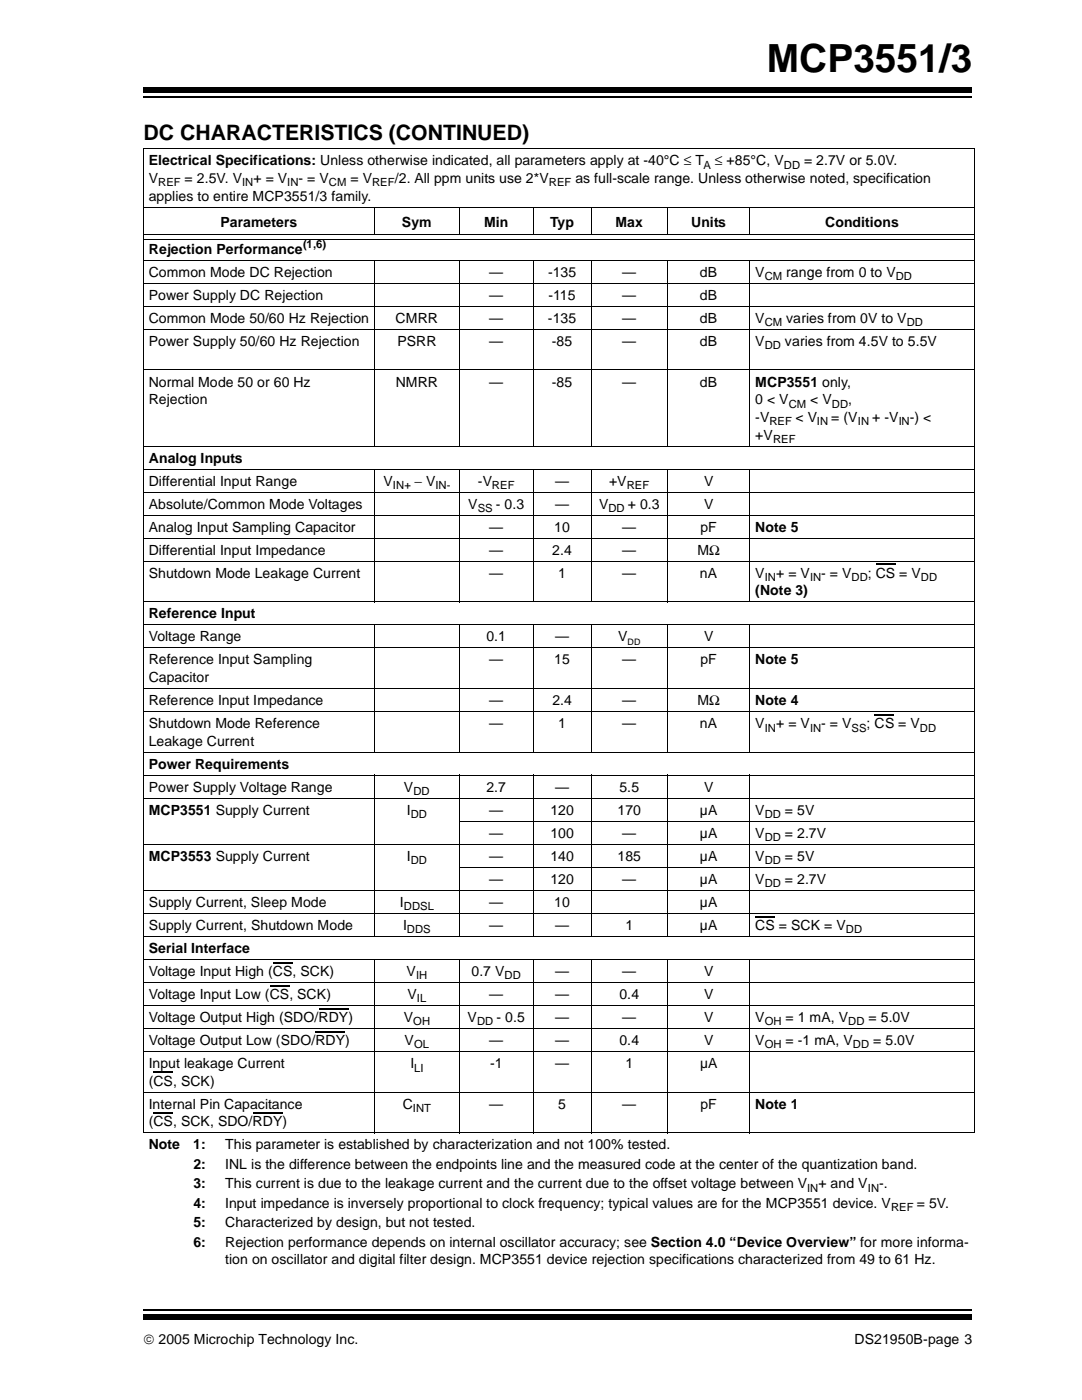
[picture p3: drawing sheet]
<svg xmlns="http://www.w3.org/2000/svg" width="216mm" height="279mm" viewBox="0 0 216 279" stroke-linecap="round" stroke-linejoin="round" font-family="sans-serif">
<defs><g id="words">
<text font-size="7.7" x="152.7" y="14.4">MCP3551/3</text>
<text font-size="4.2" x="28.6" y="27.9">DC CHARACTERISTICS (CONTINUED)</text>
<g font-size="2.8">
<text x="29.6" y="32.9">Electrical Specifications: Unless otherwise indicated, all parameters apply at -40°C ≤ T</text>
<text x="142.4" y="32.9">≤ +85°C, V</text>
<text x="160.2" y="32.9">= 2.7V or 5.0V.</text>
<text x="29.6" y="40">applies to entire MCP3551/3 family.</text>
<text x="29.6" y="36.4">V</text>
<text x="36.8" y="36.4">= 2.5V. V</text>
<text x="50.5" y="36.4">+ = V</text>
<text x="59.5" y="36.4">- = V</text>
<text x="69.8" y="36.4">= V</text>
<text x="78.7" y="36.4">/2. All ppm units use 2*V</text>
<text x="114.6" y="36.4">as full-scale range. Unless otherwise noted, specification</text>
<text x="43.9" y="45.3">Parameters</text>
<text x="80.1" y="45.3">Sym</text>
<text x="96.4" y="45.3">Min</text>
<text x="109.6" y="45.3">Typ</text>
<text x="122.6" y="45.3">Max</text>
<text x="137.7" y="45.3">Units</text>
<text x="164.4" y="45.3">Conditions</text>
<text x="29.6" y="50.6">Rejection Performance</text>
<text x="29.6" y="55.2">Common Mode DC Rejection</text>
<text x="29.6" y="59.7">Power Supply DC Rejection</text>
<text x="97.4" y="59.7">—</text>
<text x="97.4" y="55.2">—</text>
<text x="109.2" y="55.2">-135</text>
<text x="109.2" y="59.7">-115</text>
<text x="123.9" y="59.7">—</text>
<text x="123.9" y="55.2">—</text>
<text x="139.4" y="59.7">dB</text>
<text x="139.4" y="55.2">dB</text>
<text x="150.4" y="55.2">V</text>
<text x="156.6" y="55.2">range from 0 to V</text>
<text x="29.6" y="64.3">Common Mode 50/60 Hz Rejection</text>
<text x="78.8" y="64.3">CMRR</text>
<text x="97.4" y="64.3">—</text>
<text x="109.2" y="64.3">-135</text>
<text x="123.9" y="64.3">—</text>
<text x="139.4" y="64.3">dB</text>
<text x="150.4" y="64.3">V</text>
<text x="156.6" y="64.3">varies from 0V to V</text>
<text x="29.6" y="68.9">Power Supply 50/60 Hz Rejection</text>
<text x="79.2" y="68.9">PSRR</text>
<text x="97.4" y="68.9">—</text>
<text x="109.9" y="68.9">-85</text>
<text x="123.9" y="68.9">—</text>
<text x="139.4" y="68.9">dB</text>
<text x="150.4" y="68.9">V</text>
<text x="156.4" y="68.9">varies from 4.5V to 5.5V</text>
<text x="29.6" y="77">Normal Mode 50 or 60 Hz</text>
<text x="78.8" y="77">NMRR</text>
<text x="97.5" y="77">—</text>
<text x="109.9" y="77">-85</text>
<text x="124" y="77">—</text>
<text x="139.4" y="77">dB</text>
<text x="150.5" y="77">MCP3551 only,</text>
<text x="29.6" y="80.6">Rejection</text>
<text x="150.5" y="80.6">0 &lt; V</text>
<text x="161.4" y="80.6">&lt; V</text>
<text x="169" y="80.6">,</text>
<text x="150.5" y="84.1">-V</text>
<text x="150.5" y="87.6">+V</text>
<text x="158.5" y="84.1">&lt; V</text>
<text x="165.6" y="84.1">= (V</text>
<text x="173.8" y="84.1">+ -V</text>
<text x="181.3" y="84.1">-) &lt;</text>
<text x="29.6" y="92.2">Analog Inputs</text>
<text x="29.6" y="101.4">Absolute/Common Mode Voltages</text>
<text x="29.6" y="96.8">Differential Input Range</text>
<text x="76.4" y="96.8">V</text>
<text x="82.6" y="96.8">− V</text>
<text x="93.3" y="101.4">V</text>
<text x="95.2" y="96.8">-V</text>
<text x="98.8" y="101.4">- 0.3</text>
<text x="110.6" y="96.8">—</text>
<text x="110.6" y="101.4">—</text>
<text x="119.3" y="101.4">V</text>
<text x="121.4" y="96.8">+V</text>
<text x="125.1" y="101.4">+ 0.3</text>
<text x="140.2" y="96.8">V</text>
<text x="140.3" y="101.4">V</text>
<text x="29.6" y="106">Analog Input Sampling Capacitor</text>
<text x="97.5" y="106">—</text>
<text x="110.4" y="106">10</text>
<text x="124" y="106">—</text>
<text x="139.5" y="106">pF</text>
<text x="150.5" y="106">Note 5</text>
<text x="29.6" y="110.5">Differential Input Impedance</text>
<text x="97.5" y="110.5">—</text>
<text x="110" y="110.5">2.4</text>
<text x="124" y="110.5">—</text>
<text x="138.9" y="110.5">MΩ</text>
<text x="29.6" y="115.1">Shutdown Mode Leakage Current</text>
<text x="97.5" y="115.1">—</text>
<text x="111.2" y="115.1">1</text>
<text x="124" y="115.1">—</text>
<text x="139.4" y="115.1">nA</text>
<text x="150.5" y="118.7">(Note 3)</text>
<text x="150.5" y="115.1">V</text>
<text x="154.6" y="115.1">+ = V</text>
<text x="163.6" y="115.1">- = V</text>
<text x="172.9" y="115.1">; CS = V</text>
<text x="29.6" y="123.2">Reference Input</text>
<text x="29.6" y="127.8">Voltage Range</text>
<text x="96.9" y="127.8">0.1</text>
<text x="110.6" y="127.8">—</text>
<text x="123.1" y="127.8">V</text>
<text x="140.2" y="127.8">V</text>
<text x="29.6" y="132.4">Reference Input Sampling</text>
<text x="29.6" y="135.9">Capacitor</text>
<text x="97.5" y="132.4">—</text>
<text x="110.4" y="132.4">15</text>
<text x="124" y="132.4">—</text>
<text x="139.5" y="132.4">pF</text>
<text x="150.5" y="132.4">Note 5</text>
<text x="29.6" y="140.5">Reference Input Impedance</text>
<text x="97.5" y="140.5">—</text>
<text x="110" y="140.5">2.4</text>
<text x="124" y="140.5">—</text>
<text x="138.9" y="140.5">MΩ</text>
<text x="150.5" y="140.5">Note 4</text>
<text x="29.6" y="145.1">Shutdown Mode Reference</text>
<text x="29.6" y="148.6">Leakage Current</text>
<text x="97.5" y="145.1">—</text>
<text x="111.2" y="145.1">1</text>
<text x="124" y="145.1">—</text>
<text x="139.4" y="145.1">nA</text>
<text x="150.5" y="145.1">V</text>
<text x="154.6" y="145.1">+ = V</text>
<text x="163.6" y="145.1">- = V</text>
<text x="172.6" y="145.1">; CS = V</text>
<text x="29.6" y="153.2">Power Requirements</text>
<text x="29.6" y="157.8">Power Supply Voltage Range</text>
<text x="80.5" y="157.8">V</text>
<text x="96.9" y="157.8">2.7</text>
<text x="110.6" y="157.8">—</text>
<text x="123.4" y="157.8">5.5</text>
<text x="140.2" y="157.8">V</text>
<text x="29.6" y="162.4">MCP3551 Supply Current</text>
<text x="81" y="162.4">I</text>
<text x="97.5" y="167">—</text>
<text x="97.5" y="162.4">—</text>
<text x="109.6" y="167">100</text>
<text x="109.6" y="162.4">120</text>
<text x="123" y="162.4">170</text>
<text x="124" y="167">—</text>
<text x="139.4" y="167">µA</text>
<text x="139.4" y="162.4">µA</text>
<text x="150.5" y="167">V</text>
<text x="150.5" y="162.4">V</text>
<text x="156.4" y="162.4">= 5V</text>
<text x="156.4" y="167">= 2.7V</text>
<text x="29.6" y="171.6">MCP3553 Supply Current</text>
<text x="81" y="171.6">I</text>
<text x="97.5" y="171.6">—</text>
<text x="109.6" y="171.6">140</text>
<text x="123" y="171.6">185</text>
<text x="139.4" y="171.6">µA</text>
<text x="150.5" y="171.6">V</text>
<text x="156.4" y="171.6">= 5V</text>
<text x="97.5" y="176.1">—</text>
<text x="109.6" y="176.1">120</text>
<text x="124" y="176.1">—</text>
<text x="139.4" y="176.1">µA</text>
<text x="150.5" y="176.1">V</text>
<text x="156.4" y="176.1">= 2.7V</text>
<text x="29.6" y="180.8">Supply Current, Sleep Mode</text>
<text x="29.6" y="185.3">Supply Current, Shutdown Mode</text>
<text x="79.7" y="180.8">I</text>
<text x="80.3" y="185.3">I</text>
<text x="97.5" y="180.8">—</text>
<text x="97.5" y="185.3">—</text>
<text x="110.4" y="180.8">10</text>
<text x="110.6" y="185.3">—</text>
<text x="124.6" y="185.3">1</text>
<text x="139.4" y="180.8">µA</text>
<text x="139.4" y="185.3">µA</text>
<text x="150.5" y="185.3">CS = SCK = V</text>
<text x="29.6" y="189.9">Serial Interface</text>
<text x="29.6" y="194.5">Voltage Input High (CS, SCK)</text>
<text x="81" y="194.5">V</text>
<text x="93.9" y="194.5">0.7 V</text>
<text x="110.6" y="194.5">—</text>
<text x="124" y="194.5">—</text>
<text x="140.2" y="194.5">V</text>
<text x="29.6" y="199.1">Voltage Input Low (CS, SCK)</text>
<text x="29.6" y="203.7">Voltage Output High (SDO/RDY)</text>
<text x="80.4" y="203.7">V</text>
<text x="81.2" y="199.1">V</text>
<text x="93.1" y="203.7">V</text>
<text x="97.5" y="199.1">—</text>
<text x="98.9" y="203.7">- 0.5</text>
<text x="110.6" y="199.1">—</text>
<text x="110.6" y="203.7">—</text>
<text x="123.4" y="199.1">0.4</text>
<text x="124" y="203.7">—</text>
<text x="140.3" y="199.1">V</text>
<text x="140.3" y="203.7">V</text>
<text x="150.5" y="203.7">V</text>
<text x="156.5" y="203.7">= 1 mA, V</text>
<text x="173" y="203.7">= 5.0V</text>
<text x="29.6" y="208.3">Voltage Output Low (SDO/RDY)</text>
<text x="80.6" y="208.3">V</text>
<text x="97.5" y="208.3">—</text>
<text x="110.6" y="208.3">—</text>
<text x="123.4" y="208.3">0.4</text>
<text x="140.3" y="208.3">V</text>
<text x="150.5" y="208.3">V</text>
<text x="156.5" y="208.3">= -1 mA, V</text>
<text x="173.9" y="208.3">= 5.0V</text>
<text x="29.6" y="212.9">Input leakage Current</text>
<text x="81.7" y="212.9">I</text>
<text x="97.6" y="212.9">-1</text>
<text x="110.6" y="212.9">—</text>
<text x="124.6" y="212.9">1</text>
<text x="139.5" y="212.9">µA</text>
<text x="29.6" y="216.4">(CS, SCK)</text>
<text x="29.6" y="221">Internal Pin Capacitance</text>
<text x="80.2" y="221">C</text>
<text x="97.5" y="221">—</text>
<text x="111.2" y="221">5</text>
<text x="124" y="221">—</text>
<text x="139.5" y="221">pF</text>
<text x="150.5" y="221">Note 1</text>
<text x="29.6" y="224.5">(CS, SCK, SDO/RDY)</text>
<text x="29.6" y="229.1">Note</text>
<text x="38.5" y="229.1">1:</text>
<text x="38.5" y="233">2:</text>
<text x="44.9" y="229.1">This parameter is established by characterization and not 100% tested.</text>
<text x="44.9" y="233">INL is the difference between the endpoints line and the measured code at the center of the quantization band.</text>
<text x="38.5" y="236.9">3:</text>
<text x="44.9" y="236.9">This current is due to the leakage current and the current due to the offset voltage between V</text>
<text x="163.1" y="236.9">+ and V</text>
<text x="175.1" y="236.9">-.</text>
<text x="38.5" y="244.6">5:</text>
<text x="38.5" y="240.7">4:</text>
<text x="44.9" y="244.6">Characterized by design, but not tested.</text>
<text x="44.9" y="240.7">Input impedance is inversely proportional to clock frequency; typical values are for the MCP3551 device. V</text>
<text x="182.6" y="240.7">= 5V.</text>
<text x="38.5" y="248.5">6:</text>
<text x="44.9" y="248.5">Rejection performance depends on internal oscillator accuracy; see Section 4.0 “Device Overview” for more informa-</text>
<text x="44.9" y="252">tion on oscillator and digital filter design. MCP3551 device rejection specifications characterized from 49 to 61 Hz.</text>
<text x="28.6" y="267.8">© 2005 Microchip Technology Inc.</text>
<text x="170.2" y="267.8">DS21950B-page 3</text>
</g>
<g font-size="2.2">
<text x="140.1" y="33.7">A</text>
<text x="156.1" y="33.7">DD</text>
<text x="31.5" y="37.2">REF</text>
<text x="48.2" y="37.2">IN</text>
<text x="57.2" y="37.2">IN</text>
<text x="65.5" y="37.2">CM</text>
<text x="74.1" y="37.2">REF</text>
<text x="109.3" y="37.2">REF</text>
<text x="60.4" y="49.4">(1,6)</text>
<text x="152.4" y="55.9">CM</text>
<text x="178.4" y="55.9">DD</text>
<text x="152.4" y="65">CM</text>
<text x="180.6" y="65">DD</text>
<text x="152.4" y="69.6">DD</text>
<text x="157.1" y="81.3">CM</text>
<text x="165.7" y="81.3">DD</text>
<text x="153.3" y="84.8">REF</text>
<text x="154" y="88.3">REF</text>
<text x="162.7" y="84.8">IN</text>
<text x="170.9" y="84.8">IN</text>
<text x="179" y="84.8">IN</text>
<text x="78.3" y="97.5">IN+</text>
<text x="86.7" y="97.5">IN-</text>
<text x="98" y="97.5">REF</text>
<text x="124.9" y="97.5">REF</text>
<text x="95.2" y="102.1">SS</text>
<text x="121.2" y="102.1">DD</text>
<text x="152.4" y="115.8">IN</text>
<text x="161.4" y="115.8">IN</text>
<text x="169.6" y="115.8">DD</text>
<text x="183.5" y="115.8">DD</text>
<text x="152.4" y="145.8">IN</text>
<text x="161.4" y="145.8">IN</text>
<text x="169.6" y="145.8">SS</text>
<text x="183.2" y="145.8">DD</text>
<text x="82.4" y="158.5">DD</text>
<text x="81.8" y="163.1">DD</text>
<text x="152.4" y="163.1">DD</text>
<text x="152.4" y="167.7">DD</text>
<text x="81.8" y="172.3">DD</text>
<text x="152.4" y="172.3">DD</text>
<text x="152.4" y="176.9">DD</text>
<text x="80.4" y="181.4">DDSL</text>
<text x="81.1" y="186.1">DDS</text>
<text x="168.5" y="186.1">DD</text>
<text x="82.9" y="195.2">IH</text>
<text x="100.5" y="195.2">DD</text>
<text x="83.1" y="199.8">IL</text>
<text x="82.3" y="204.4">OH</text>
<text x="82.5" y="209">OL</text>
<text x="95" y="204.4">DD</text>
<text x="152.4" y="204.4">OH</text>
<text x="152.4" y="209">OH</text>
<text x="169" y="204.4">DD</text>
<text x="169.9" y="209">DD</text>
<text x="82.5" y="213.6">LI</text>
<text x="82.3" y="221.7">INT</text>
<text x="160.8" y="237.6">IN</text>
<text x="172.9" y="237.6">IN</text>
<text x="177.5" y="241.4">REF</text>
</g>
<text font-size="1.8" x="125" y="128.5">DD</text>
</g></defs>
<path d="M28.6 261h165.1" fill="none" stroke="#000" stroke-width=".34"/>
<path d="M28.6 262h165.1v1.1h-165.1z" fill="#000"/>
<path d="M28.6 16.9h165.1v5.5h-165.1z" fill="#fff"/>
<path d="M28.6 19.3h165.1" fill="none" stroke="#000" stroke-width=".34"/>
<path d="M28.6 17.4h165.1v1h-165.1z" fill="#000"/>
<path d="M174.5 112.5h3.9M174.2 142.5h3.9M53.7 196.4h4M54.4 191.9h3.9M150.5 182.7h3.9M30.6 213.7h3.9M62.8 205.6h6M63.5 201h5.9M30.6 221.8h3.9M50.3 221.8h6" fill="none" stroke="#000" stroke-width=".21"/>
<g fill="none" stroke="#000" stroke-width=".2">
<path d="M28.5 29.6h165.6M28.6 29.7v68.3M194.1 29.7v196M28.5 41.3h165.6M28.5 51.9h165.6M28.5 56.5h165.6M28.7 46.8h165.3M28.7 47.7h165.3M74.6 41.2v5.5M74.6 51.8v37.2M91.5 41.2v5.5M91.5 51.8v37.2"/>
<path d="M106.2 41.2v5.5M106.2 51.8v37.2M117.8 41.2v5.5M117.8 51.8v37.2M133 41.2v5.5M133 51.8v37.2M149.4 41.2v5.5M149.4 51.8v37.2M28.5 61h165.6M28.5 65.6h165.6M28.5 73.7h165.6M28.5 88.9h165.6"/>
<path d="M28.5 93.5h165.6M28.5 98.1h165.6M28.6 98.1v4.5M74.6 93.4v26.7M91.5 93.4v26.7M106.2 93.4v26.7M117.8 93.4v26.7M133 93.4v26.7M149.4 93.4v26.7M28.5 102.7h165.6M28.5 107.3h165.6M28.5 111.8h165.6"/>
<path d="M28.5 120h165.6M28.6 102.7v123M28.5 124.5h165.6M28.5 129.1h165.6M28.5 137.2h165.6M74.6 124.5v25.5M91.5 124.5v25.5M106.2 124.5v25.5M117.8 124.5v25.5M133 124.5v25.5M149.4 124.5v25.5M28.5 141.8h165.6"/>
<path d="M28.5 149.9h165.6M28.5 154.5h165.6M28.5 159.1h165.6M74.6 154.4v32.3M91.5 154.4v32.3M106.2 154.4v32.3M117.8 154.4v32.3M133 154.4v32.3M149.4 154.4v32.3M28.5 168.3h165.6M28.5 177.5h165.6M91.4 163.7h102.7"/>
<path d="M91.4 172.9h102.7M28.5 182h165.6M28.5 186.6h165.6M28.5 191.2h165.6M28.5 195.8h165.6M74.6 191.1v34.8M91.5 191.1v34.8M106.2 191.1v34.8M117.8 191.1v34.8M133 191.1v34.8M149.4 191.1v34.8M28.5 200.4h165.6"/>
<path d="M28.5 205h165.6M28.5 209.6h165.6M28.5 217.7h165.6M28.5 225.8h165.6"/>
</g>
<use href="#words"/>
</svg>
